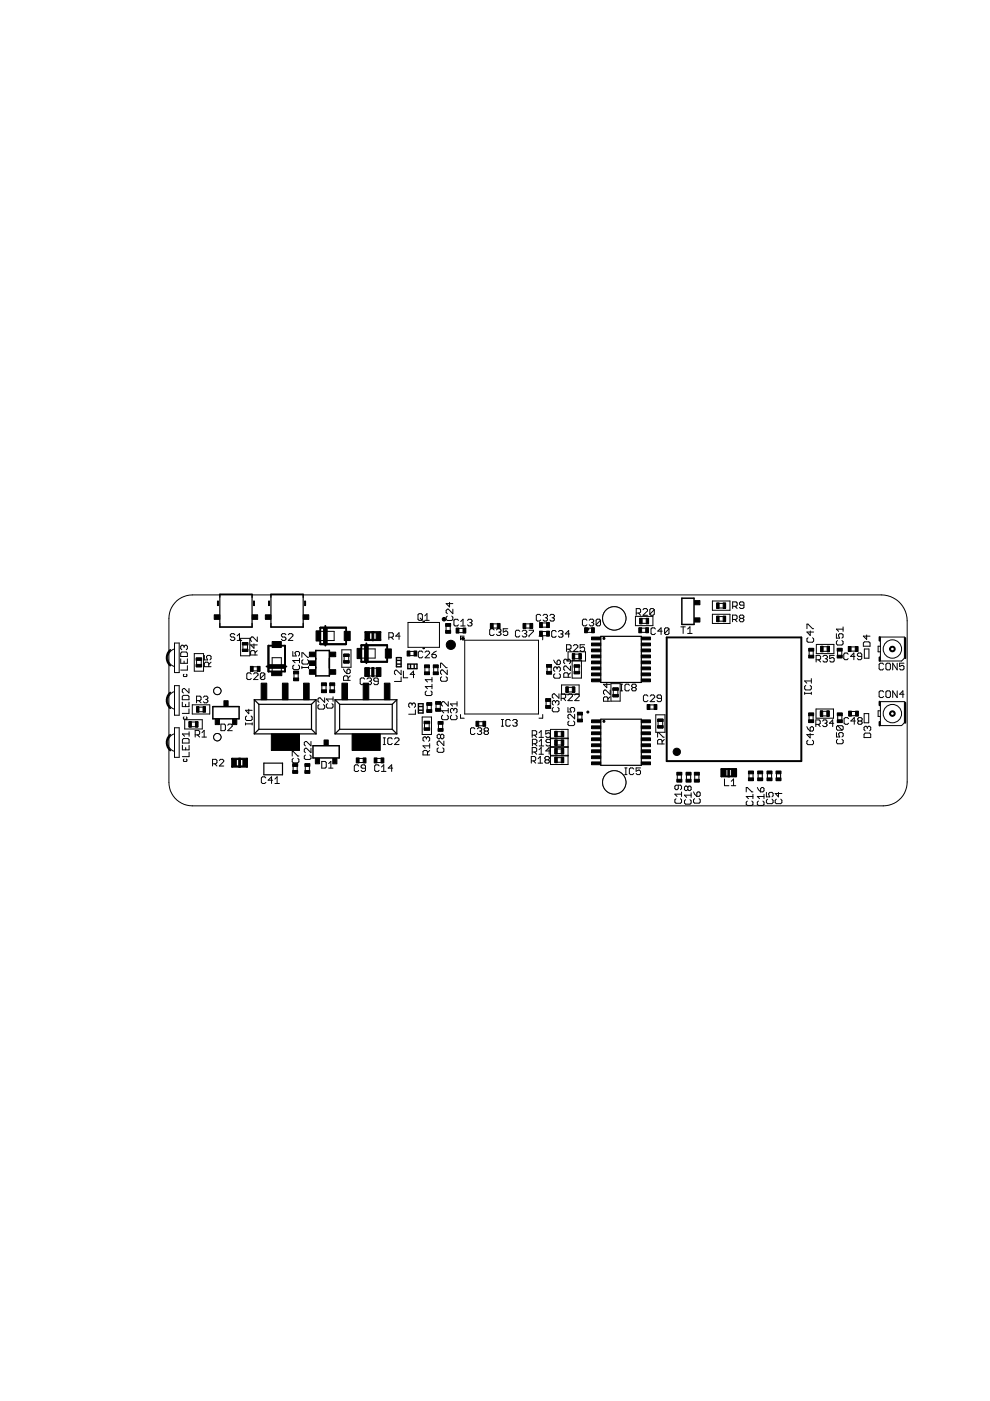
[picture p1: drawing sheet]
<svg xmlns="http://www.w3.org/2000/svg" width="210mm" height="297mm" viewBox="0 0 210 297" stroke-linecap="round" stroke-linejoin="round" font-family="sans-serif">
<path d="M67 137.9h2.8v5.4h-2.8zM144.6 126.8h2.6v5.6h-2.6zM45.1 149.8h5.6v2.6h-5.6zM66.4 158.1h5.5v2.6h-5.5z" fill="none" stroke="#000" stroke-width=".32"/>
<g fill="none" stroke="#000" stroke-width=".4">
<path d="M36.1 137.8a2.22 2.22 0 0 0 0 3.3M56.9 136.9h3.5v5.5h-3.5zM67.9 133.1h5.5v3.5h-5.5zM69 132.7v.4M69 136.6v.3M76.6 136.8h5.5v3.5h-5.5zM77.7 136.4v.4M89.7 137.5h.2M89.7 131.8h.2M141.4 135.1h28.5v26.3h-28.5zM186.5 135.1v.7M186.5 139.4v.7"/>
<path d="M191.9 135.3v4.3M36.1 155.8a2.21 2.21 0 0 0 0 3.3M36.1 146.8a2.22 2.22 0 0 0 0 3.4M56.5 141.3h.4M60.4 141.3h.3M77.7 140.3v.3M186.5 148.8v.7M186.5 153.1v.7M191.9 148.9v4.3M153 163h3.1v1.6h-3.1z"/>
</g>
<g fill="#000" stroke="#000" stroke-width=".21">
<path d="M124.5 133.2h.3v.4h-.3z" fill-rule="evenodd"/>
<path d="M127.9 135.2h.3v.3h-.3z" fill-rule="evenodd"/>
<path d="M188.8 137.2a.6 .6 0 0 1 .9 .1 .6 .6 0 0 1-.3 .9 .6 .6 0 0 1-.8-.6h.2a.39 .39 0 0 1 .5-.4 .39 .39 0 0 1 .2 .6 .39 .39 0 0 1-.7 0l-.2-.2z" fill-rule="evenodd"/>
<path d="M124.5 150.8h.3v.3h-.3z" fill-rule="evenodd"/>
<path d="M127.9 152.8h.3v.3h-.3z" fill-rule="evenodd"/>
<path d="M188.8 150.9a.59 .59 0 0 1 .9 .1 .59 .59 0 0 1-.3 .9 .59 .59 0 0 1-.8-.6h.2a.39 .39 0 0 1 .5-.4 .39 .39 0 0 1 .2 .6 .39 .39 0 0 1-.7-.1l-.2-.1z" fill-rule="evenodd"/>
<circle cx="94.1" cy="131.3" r=".39"/>
<circle cx="95.6" cy="136.7" r=".98"/>
<circle cx="98.2" cy="135.4" r=".3"/>
<circle cx="143.5" cy="159.4" r=".78"/>
</g>
<g fill="none" stroke="#000" stroke-width=".25">
<path d="M46.6 126h6.8v6.9h-6.8zM57.4 126h6.9v6.9h-6.9zM127.4 134.9h8.6v9.8h-8.6zM53.9 155.6h13.1M53.9 148.4h13.1M53.9 148.4v7.2M53.9 148.4l1 .9M54.9 149.3h11.1M54.9 154.6h11.1M54.9 149.3v5.3M54.9 154.6l-1 1M66 149.3v5.3"/>
<path d="M66 154.6l1 1M67 148.4v4.1M67 152.6v3M67 148.4l-1 .9M71 155.6h13.1M71 148.4v7.2M71 148.4h13.1M71 148.4l1 .9M72 149.3v5.3M72 149.3h11.2M72 154.6h11.2M72 154.6l-1 1"/>
<path d="M83.2 149.3v5.3M83.2 154.6l.9 1M84.1 148.4v4.1M84.1 152.6v3M84.1 148.4l-.9 .9M127.4 152.5h8.6v9.8h-8.6zM55.9 161.8h4v2.5h-4z"/>
</g>
<g fill="none" stroke="#000" stroke-width=".21">
<path d="M37 136.3h1v6.3h-1zM37 137.6a1.94 1.94 0 0 0-1.4 1.8 1.94 1.94 0 0 0 1.3 1.9M37.5 127.4l1.5-.9 1.8-.4h146.1a5.5 5.5 0 0 1 5.4 5.5v34.2a5 5 0 0 1-5 5.1h-146.5a5 5 0 0 1-5-5v-34.8l.3-1.8 .6-1zM38.3 139.7v.9h1.4v-.9M38.5 138.2h1l.2 .3v.7h-1.4v-.7zM39 137l.3-.2 .4 .2v.5l-.2 .3M39 137l-.2-.2-.5 .2v.5l.2 .3M39 137v.3M41.2 138.6h2v3.7h-2zM41.7 139.5h1v1.9h-1zM43.3 139v.9h.7l-.2-.5 .2-.4h.5l.2 .2v.5l-.2 .2M49.8 134.6l-.2-.3h-.5l-.3 .3 .3 .5h.5l.2 .2-.2 .5h-.5l-.3-.3"/>
<path d="M50.3 135.8h1M50.3 134.8l.5-.5v1.5M51 135.3h2v3.7h-2zM51.5 136.3h1v1.8h-1zM53.8 136.5v.9l-.7-.7h1.4M54.1 138.9v-.7l-.3-.3h-.4l-.3 .3v.7h1.4M54.5 135v1l-.9-1h-.2l-.3 .3v.5l.3 .2M54.5 137.9l-.4 .5M60.6 134.6l-.2-.3h-.5l-.2 .3 .2 .5h.5l.2 .2-.2 .5h-.5l-.2-.3M61.1 134.6l.3-.3h.4l.3 .3v.2l-1 1h1M62.1 138.1v1h.7l-.2-.5 .2-.5h.5l.2 .3v.4l-.2 .3M63.5 139.6v.9"/>
<path d="M64 139.4v-1h.2l1 1h.2M64.2 139.9l-.2 .2v.5l.2 .2h1l.2-.2v-.5l-.2-.2M68 133.9h2.8v1.9h-2.9M72.5 137.8h1.9v3.7h-1.9zM73 138.7h.9v1.9h-.9zM76.7 137.6h2.8v1.9h-2.9M82.4 135.1h.8l.2-.2v-.5l-.2-.2h-.8v1.4M82.9 135.1l.5 .5M84.8 134.9h-.9l.7-.7v1.4M86.4 138.1h1.9v.9h-1.9zM86.5 132h6.7v5.2h-6.7zM88.9 130.1h.4l.3 .2v1l-.3 .2h-.4l-.3-.2v-1z"/>
<path d="M89.1 131l.5 .5M89.6 138.3l-.2-.3h-.5l-.2 .3v.9l.2 .3h.5l.2-.3M90.1 131.5h.9M90.1 130.6l.4-.5v1.4M90.1 138.3l.3-.3h.4l.3 .3v.2l-1 1h1M91.6 138.7h.7l.2 .5-.2 .3h-.5l-.2-.3zM92.5 138l-.9 .7M94.6 132.3h.9v1.9h-.9zM94.8 130.6l-.2 .3v.4l.2 .3h1l.2-.3v-.4l-.2-.3M95.3 127.7v1l-.7-.7h1.4M96 129.2v.9l-.9-.9h-.3l-.2 .2v.5l.2 .2M96.8 133.2h1.9v.9h-1.9z"/>
<path d="M97.2 131.5l-.2-.2h-.5l-.3 .2v1l.3 .2h.5l.2-.2M97.7 132.7h.9M97.7 131.8l.5-.5v1.4M98.4 134.9h-.8v.8M98.5 135.7h15.7v15.7h-15.7zM99.1 131.5l.3-.2h.4l.3 .2v.3l-.3 .2M99.6 132h.2M99.8 132l.3 .2-.3 .5h-.4l-.3-.2M104.1 132.3h1.8v.9h-1.8zM104.8 133.6l-.3-.3h-.4l-.3 .3v.9l.3 .2h.4l.3-.2M105.3 133.6l.2-.3h.5l.2 .3v.2l-.2 .2M105.7 134h.3"/>
<path d="M106 134l.2 .3v.2l-.2 .2h-.5l-.2-.2M107.7 133.3h-1v.7l.5-.2h.2l.3 .2v.5l-.3 .2h-.5l-.2-.2M110.2 133.9l-.2-.3h-.5l-.2 .3v.9l.2 .2h.5l.2-.2M110.7 133.9l.3-.3h.4l.3 .3v.2l-.3 .2M111 132.3h1.9v.9h-1.9zM111.2 134.3h.2M111.4 134.3l.3 .3v.2l-.3 .2h-.4l-.3-.2M112.2 133.6h.9v.3l-.9 .9v.2M114.3 134.9h.8v.8M114.5 132.1h1.9v.9h-1.9zM114.5 133.9h1.9v.9h-1.9zM114.6 130.5l-.2-.2h-.5l-.2 .2v.9l.2 .3h.5l.2-.3"/>
<path d="M115.1 130.5l.3-.2h.4l.3 .2v.2l-.3 .3M115.6 131h.2M115.8 131l.3 .2-.3 .5h-.4l-.3-.3M116.6 130.5l.2-.2h.5l.2 .2v.2l-.2 .3M117.1 131h.2M117.3 131l.2 .2v.2l-.2 .3h-.5l-.2-.3M117.4 140l.7 .9M117.9 133.9l-.2-.2h-.5l-.2 .2v1l.2 .2h.5l.2-.2M118.3 140h.3l.2 .2v.5l-.2 .2h-.5v-.7zM118.4 133.9l.2-.2h.5l.3 .2-.3 .5M118.9 134.4h.2M119.1 134.4l.3 .2-.3 .5h-.5l-.2-.2"/>
<path d="M120.1 137.6h.7l.3-.2v-.5l-.3-.2h-.7v1.4M120.2 140l-.2-.2-.5 .2v.5l.3 .2M120.2 140l.3-.2 .4 .2v.5l-.2 .2M120.2 140v.2M120.4 138.2h3.7v1.9h-3.7zM120.6 137.6l.5 .5M120.8 134.4h-1l.8-.7v1.4M121.4 138.7h1.8v1h-1.8zM121.6 136.9l.2-.2h.5l.2 .2v.3l-.9 .9h.9M124 136.7h-1v.7l.5-.2h.2l.3 .2v.5l-.3 .2h-.5l-.2-.2M124.1 133.2h1.8v.9h-1.8zM124.4 131.5l-.2-.2h-.5l-.2 .2v1l.2 .2h.5l.2-.2"/>
<path d="M124.9 131.5l.3-.2h.4l.3 .2-.3 .5M125.4 132h.2M125.6 132l.3 .2v.3l-.3 .2h-.4l-.3-.2M127.3 131.5v1l-.2 .2h-.5l-.2-.2M127.3 131.5l-.2-.2h-.5l-.2 .2v1M127.3 131.5l-.9 1M134.7 130.7h3.7v2h-3.7zM134.9 130h.7l.2-.2v-.5l-.2-.3h-.7v1.5M135.4 130l.4 .5M135.6 133.2h1.8v.9h-1.8zM135.7 131.2h1.8v1h-1.8zM136.3 129.3l.3-.3h.4l.3 .3v.2l-1 1h1"/>
<path d="M138.7 129.3l-.2-.3h-.5l-.2 .3v.9M138.7 129.3v.9l-.2 .3h-.5l-.2-.3M138.7 129.3l-.9 .9M139 133.3l-.3-.2h-.4l-.3 .2v1l.3 .2h.4l.3-.2M140.4 133.8h-.9l.7-.7v1.4M141.4 135.1h28.5v26.3h-28.5zM141.8 133.3l-.2-.2h-.5l-.2 .2v1M141.8 133.3v1l-.2 .2h-.5l-.2-.2M141.8 133.3l-.9 1M144.4 132.9h.9M144.8 132.9v1.4M145.8 133.4l.5-.5v1.4"/>
<path d="M145.8 134.3h.9M151 130.2h3.8v2h-3.8zM151 127.4h3.8v2h-3.8zM152 130.7h1.8v1h-1.8zM152 127.9h1.8v1h-1.8zM155.3 131.3h.7l.3-.2v-.5l-.3-.2h-.7v1.4M155.3 128.5h.8l.2-.2v-.5l-.2-.2h-.8v1.4M155.8 131.3l.5 .5M155.8 128.5l.5 .5M157 131.1l-.2-.2v-.3l.2-.2h.5l.2 .2-.2 .5M157 131.1l-.2 .2v.3l.2 .2h.5l.2-.2-.2-.5M157 131.1h.5"/>
<path d="M157.7 128.3h-.7l-.2-.2 .2-.5h.5l.2 .2v1l-.2 .2h-.5l-.2-.2M171.1 133.3v-1h.2l1 1h.2M171.3 135.2l-.2 .2v.5l.2 .3h1l.2-.3v-.5l-.2-.2M171.6 137.6h.8v1.8h-.8zM171.8 133.8v.9l-.7-.7h1.4M173 139.9h.8l.2-.2v-.5l-.2-.2h-.8v1.4M173.1 136.6h3.7v2h-3.7zM173.5 139.9l.5 .5M174 137.1h1.9v1h-1.9zM174.5 139.2l.2-.2h.5l.2 .2-.2 .5M175 139.7h.2M175.2 139.7l.2 .2-.2 .5h-.5l-.2-.3"/>
<path d="M176.9 139h-1v.7l.5-.3 .5 .3v.4l-.3 .3h-.4l-.3-.3M177.3 134.4v.9h.7l-.2-.5 .2-.4h.5l.3 .2v.5l-.3 .2M177.6 135.8l-.3 .2v.5l.3 .3h.9l.3-.3v-.5l-.3-.2M177.6 137.6h.9v1.8h-.9zM178.8 132.9v1M178.8 133.4h-1.5l.5 .5M179.8 138.7l-.2-.2h-.5l-.2 .2v.9l.2 .3h.5l.2-.3M180 137.2h1.8v.8h-1.8zM181.3 139.2h-1l.7-.7v1.4M182.7 139.2h-.7l-.2-.3 .2-.4h.5l.2 .2v.9l-.2 .3h-.5l-.2-.3M183 136.3l.3-.2h.9l.3 .2v.7h-1.5zM183.3 137.6h.9v2h-.9z"/>
<path d="M183.7 134.6v1l-.7-.7h1.5M186.7 137h-.5v1.2h.5M186.7 135.1h5v4.5l-.5 .5h-4.5zM37 145.4h1v6.2h-1zM37 154.3h1v6.3h-1zM37 155.6a1.92 1.92 0 0 0-1.4 1.8 1.92 1.92 0 0 0 1.3 1.9M37 146.6a1.94 1.94 0 0 0-1.4 1.8 1.94 1.94 0 0 0 1.3 1.9M38.7 148.9v.9h1.4v-.9M38.7 158v1h1.4v-1M38.9 147.4h.9l.3 .3v.7h-1.4v-.7zM38.9 156.6h1l.2 .2v.7h-1.4v-.7zM39 143l-.1 .1 .1 .3 .6-.1-.1-.3"/>
<path d="M39 152l-.1 .1 .1 .4h.5l.1-.1-.1-.4M39 140.2v.4M39.2 152.6h3.7v2h-3.7zM39.3 149.3v.5M39.4 158.5v.5M39.7 141.1v1h-1.4M40.1 150.3v1h-1.4M40.1 146v.9l-1-.9-.4 .2v.5l.2 .2M40.1 153.1h1.9v1h-1.9zM40.1 155.2v.9M40.1 159.5v.9h-1.4M40.1 155.6h-1.4l.4 .5"/>
<path d="M40.8 149.4h3.7v2h-3.7zM41.4 155.8h.7l.2-.2v-.5l-.2-.2h-.7v1.4M41.7 148.5h.7l.2-.2v-.5l-.2-.2h-.7v1.4M41.7 149.9h1.9v1h-1.9zM41.8 155.8l.5 .5M42.1 148.5l.5 .5M42.8 156.3h1M42.8 155.3l.5-.4v1.4M43.1 147.8l.2-.2h.5l.3 .2-.3 .5M43.6 148.3h.2M43.8 148.3l.3 .2-.3 .5h-.5l-.2-.2M44.3 141.4v-.8l-.3-.2h-.4l-.3 .2v.8h1.4"/>
<path d="M44.7 140.4l-.4 .5M46.8 153.5h.8l.2 .3v.9l-.2 .2h-.8zM48.3 153.8l.2-.3h.5l.2 .3v.2l-.9 .9h.9M52 153.5h1.5M52 153.2v.5M52.3 151.8l-.3 .2v.5l.3 .3h.9l.3-.3v-.5l-.3-.2M52.7 150.4v.9l-.7-.7h1.5M53.2 141.4h1.8v.8h-1.8zM53.3 142.9l-.3-.2h-.4l-.3 .2v.9l.3 .3h.4l.3-.3M53.5 153.2v.5M53.8 142.9l.2-.2h.5l.2 .2v.2l-.9 1h.9M56.2 142.9l-.3-.2h-.5l-.2 .2v.9"/>
<path d="M56.2 142.9v.9l-.3 .3h-.5l-.2-.3M56.2 142.9l-1 .9M57.7 142.3v-2.9h1.9v3M62.3 141l-.2 .2v.5l.2 .3h1l.2-.3v-.5l-.2-.2M62.3 142.4h.9v1.8h-.9zM63.5 140h-1.4l.5 .5M64 141.5h1.4M64 141.3v.5M65.4 141.3v.5M65.9 157.2v.9l-.9-.9-.5 .2v.5l.2 .2M65.9 158.6v1l-.9-1-.5 .3v.4l.2 .3M67.6 149.4l-.2 .2v.5l.2 .2h1l.2-.2v-.5l-.2-.2"/>
<path d="M68.2 144.9h.9v1.8h-.9zM68.8 148v.9l-.9-.9-.5 .2v.5l.2 .2M69.4 149.2l-.2 .2v.5l.2 .2h1l.2-.2v-.5l-.2-.2M70 144.9h.9v1.8h-.9zM70.6 148.2h-1.4l.5 .5M70.6 147.7v1M72.8 141.9l.3 .4 .5 .5M73.6 142.1l.2-.2 .5 .2v.5l-.3 .2h-.4zM73.8 144.3v-.8l-.2-.2h-.5l-.3 .2v.8h1.5M74.3 143.3l-.5 .5M77.3 144l-.2-.3h-.5l-.2 .3v.9l.2 .3h.5l.2-.3M77.4 141.7h3.3v1.6h-3.3z"/>
<path d="M77.8 144l.2-.3h.5l.3 .3-.3 .4M78.3 144.4h.2M78.5 144.4l.3 .3-.3 .5h-.5l-.2-.3M80.2 144.4h-.7l-.3-.2 .3-.5h.5l.2 .3v.9l-.2 .3h-.5l-.3-.3M81.3 157.9h.4M81.3 156.4h.4M81.5 156.4v1.5M83.2 156.7l-.3-.3h-.5l-.2 .3v.9l.2 .3h.5l.3-.3M83.7 156.7l.2-.3h.5l.2 .3v.2l-.9 1h.9M85 143.5v1h-1.4M85 142.1v.9l-.9-.9-.5 .2v.5l.3 .2M85.5 142.3v1.4h1"/>
<path d="M87.4 149.3l-.3-.2-.4 .2v.5l.2 .2M87.4 149.3l.2-.2 .5 .2v.5l-.3 .2M87.4 149.3v.2M87.9 143h-.9l.7-.7v1.4M88.1 150.5v.9h-1.4M89.5 152h2v3.7h-2zM90 153h1v1.8h-1zM90.1 141.1h.9v1.8h-.9zM90.4 156.5l-.2-.3-.5 .3v.4l.2 .3M90.4 156.5l.2-.3 .5 .3v.4l-.2 .3M90.4 156.5v.2M90.4 146.5l-.2 .2v.5l.2 .3h1l.2-.3v-.5l-.2-.2"/>
<path d="M90.6 149.1h.8v1.8h-.8zM91.1 159.1l-.5 .5M91.1 158.1h-1.4l.5 .5M91.1 157.7v.9M91.6 143.6v1M91.6 145.1v.9M91.6 145.6h-1.4l.4 .4M91.6 144.1h-1.4l.4 .5M91.9 141.1h.9v1.8h-.9zM92.5 148.8h.8v1.9h-.8zM92.9 158.6l-.2 .2v.5l.2 .2h1l.2-.2v-.5l-.2-.2M93 153.1h.9v1.8h-.9z"/>
<path d="M93.4 155.9l-.2-.2-.5 .2v.5l.2 .2h.3l.2-.2M93.4 155.9l.2-.2 .5 .2v.5l-.2 .2h-.3l-.2-.2M93.4 141.6v-1h.2l1 1h.2M93.4 155.9v.5M93.6 143.5l-.2 .2v.5l.2 .2h1l.2-.2v-.5l-.2-.2M93.9 151.6l-.3 .3v.5l.3 .2h.9l.2-.2v-.5l-.2-.3M94.1 157.1v1l-.9-1-.5 .3v.4l.2 .3M94.8 142v1l-.9-1-.5 .3v.4l.2 .3M95 148.8v.9l-.9-.9h-.2l-.3 .2v.5l.3 .2M95 150.7h-1.4l.5 .5M95 150.2v1M95.7 151.6l-.2 .3v.5l.2 .2h1l.2-.2v-.5l-.2-.3"/>
<path d="M96.2 150.4l-.2-.2-.5 .2v.5l.2 .3M96.2 150.4l.2-.2 .5 .2v.5l-.2 .3M96.2 150.4v.3M96.9 148.8v.9M96.9 149.2h-1.4l.5 .5M97.6 151.5v.8h.8M100.7 154.5l-.2-.2h-.5l-.2 .2v1l.2 .2h.5l.2-.2M101 153h1.9v.9h-1.9zM101.2 154.5l.2-.2h.5l.2 .2-.2 .5M101.7 155h.2M101.9 155l.2 .3-.2 .4h-.5l-.2-.2M102.9 155l-.3 .3 .3 .4h.4l.3-.2-.3-.5"/>
<path d="M102.9 155l-.3-.2 .3-.5h.4l.3 .2-.3 .5M102.9 155h.4M106.3 154h.5M106.3 152.5h.5M106.5 152.5v1.5M108.2 152.8l-.2-.3h-.5l-.2 .3v.9l.2 .3h.5l.2-.3M108.7 152.8l.2-.3h.5l.2 .3-.2 .4M109.2 153.2h.2M109.4 153.2l.2 .3v.2l-.2 .3h-.5l-.2-.3M112.8 155.9h.8l.2-.3v-.4l-.2-.3h-.8v1.4M112.8 159.4h.8l.2-.2v-.5l-.2-.2h-.8v1.4M112.9 157.7h.7l.2-.3v-.4l-.2-.3h-.7v1.5"/>
<path d="M113.3 159.4l.5 .5M113.3 155.9l.5 .4M113.3 157.7l.5 .5M114.3 159l.4-.5v1.4M114.3 155.4l.4-.5v1.4M114.3 159.9h.9M114.3 156.3h.9M114.3 157.2l.5-.5v1.5M114.3 158.2h1M115.1 151.5v.8h-.8M115.8 157.9l.2 .3h.5l.2-.3M115.8 148.2h.9v1.9h-.9z"/>
<path d="M116 141h.9v1.8h-.9zM116.7 154.9h-1v.7l.5-.2h.2l.3 .2v.5l-.3 .2h-.4l-.3-.2M116.7 159.2h-1l.7-.7v1.4M116.7 158.3h3.7M116.7 154.6h3.7v7.5h-3.7zM116.7 156.6h3.7M116.7 156.5h3.7M116.7 158.5h3.7M116.7 157l-.2-.3h-.5l-.2 .3 .2 .4h.7M117.3 150l-.2 .2v.5l.2 .2h1l.2-.2v-.5l-.2-.2M117.6 158.8h1.9v1h-1.9zM117.6 155.1h1.9v1h-1.9z"/>
<path d="M117.6 157h1.9v1h-1.9zM117.6 142.9l-.2 .2v.5l.2 .2h1l.2-.2v-.5l-.2-.2M117.8 148.8l-.2-.3-.5 .3v.4l.2 .3M117.8 148.8l.2-.3 .5 .3v.4l-.2 .3M117.8 148.8v.2M118.1 141.6l.2-.2h.3l.2 .2v.5l-.2 .2M118.1 141.6l-.2-.2h-.3l-.2 .2v.5l.2 .2M118.1 141.6v.3M118.5 147.1v.9l-.9-.9-.5 .2v.5l.2 .2M119 148.1h.7l.2-.3v-.4l-.2-.3h-.7v1.4M119.1 145.2h3.7v2h-3.7zM119.5 148.1l.4 .4"/>
<path d="M120 145.7h1.9v1h-1.9zM120.4 150v1h.7l-.2-.5v-.3l.2-.2h.5l.2 .2v.5l-.2 .3M120.4 147.4l.3-.3h.4l.3 .3v.2l-1 .9h1M120.5 143.6v-.7l-.3-.3h-.4l-.3 .3v.7h1.4M120.6 152.9l-.2 .2v.5l.2 .2h1l.2-.2v-.5l-.2-.2M120.9 141.2v1l-.9-1-.5 .2v.5l.3 .3M120.9 142.6l-.4 .5M121.3 140.1h2v3.7h-2zM121.8 141h1v1.8h-1zM121.8 151.4v1l-.9-1-.5 .3v.4l.2 .3M121.9 147.4l.2-.3h.5l.2 .3v.2l-.9 .9h.9M122.5 151.1h.9v1.9h-.9z"/>
<path d="M128.7 144.8v1l-.7-.7h1.4M128.9 148.7v-.7l-.2-.3h-.5l-.2 .3v.7h1.4M129.4 146.3v.9l-1-.9-.4 .2v.5l.2 .2M129.4 147.7l-.5 .5M129.5 144.9h2v3.8h-2zM130 145.9h1v1.8h-1zM131.6 146.5h.4M131.6 145.1h.4M131.8 145.1v1.4M133.5 145.3l-.3-.2h-.5l-.2 .2v.9l.2 .3h.5l.3-.3M134.2 145.8l-.3 .2 .3 .5h.5l.2-.3-.2-.4M134.2 145.8l-.3-.3v-.2l.3-.2h.5l.2 .2v.2l-.2 .3"/>
<path d="M134.2 145.8h.5M137.3 149.5h1.9v.8h-1.9zM137.4 147.6l-.3-.3h-.4l-.3 .3v.9l.3 .3h.4l.3-.3M137.9 147.6l.2-.3h.5l.2 .3v.2l-.9 1h.9M139 151.6h2v3.7h-2zM139.4 156.3v-1h.3l.9 1h.2M139.5 152.5h1v1.8h-1zM140.3 148.1h-.8l-.2-.3 .2-.5h.5l.3 .3v.9l-.3 .3h-.5l-.2-.3M140.4 157.7v-.7l-.3-.2h-.4l-.3 .2v.7h1.4M140.8 156.8l-.4 .5M170.6 147h1.4M170.6 146.8v.4"/>
<path d="M170.8 145.3l-.2 .3v.4l.2 .3h1l.2-.3v-.4l-.2-.3M171.1 154.1l.7 .9M171.3 157l-.2 .2v.4l.2 .3h1l.2-.3v-.4l-.2-.2M171.5 151.3h.9v1.8h-.9zM171.8 155.5v.9l-.7-.7h1.4M171.8 154.3l.5-.2 .2 .2v.5l-.2 .2h-.5zM172 143.9v.9M172 146.8v.4M172 144.4h-1.4l.5 .4M173 153.6h.7l.2-.2v-.5l-.2-.3h-.7v1.5M173 150.3h3.7v2h-3.7zM173.4 153.6l.5 .5"/>
<path d="M173.9 150.8h1.9v1h-1.9zM174.4 152.9l.2-.3h.5l.2 .3-.2 .5M174.9 153.4h.2M175.1 153.4l.2 .2-.2 .5h-.5l-.2-.3M176.8 153.4h-.9l.7-.8v1.5M177.4 155.3v1h.7l-.3-.5 .3-.5h.4l.3 .3v.4l-.3 .3M177.6 153.9h.9l.3 .2v.5l-.3 .2M177.6 156.8l-.2 .2v.5l.2 .2h.9l.3-.2v-.5l-.3-.2M177.6 153.9l-.2 .2v.5l.2 .2h.9M177.6 153.9l.9 .9M177.6 151.3h.9v1.8h-.9zM179.9 152.4l-.2-.3h-.5l-.2 .3v.9l.2 .3h.5l.2-.3"/>
<path d="M180 150.9h1.9v.8h-1.9zM181.4 152.9h-1l.7-.8v1.5M182.1 152.9l-.2-.3v-.2l.2-.3h.5l.2 .3v.2l-.2 .3M182.1 152.9l-.2 .2 .2 .5h.5l.2-.3-.2-.4M182.1 152.9h.5M183.2 151.3h1v1.9h-1zM183.4 155.4h1l.2 .3v.7h-1.4v-.7zM183.9 154.2l-.2-.2-.5 .2v.5l.2 .2M183.9 154.2l.2-.2 .5 .2v.5l-.2 .2M183.9 154.2v.3M186.7 148.8h5v4.4l-.5 .6h-4.5zM186.7 150.7h-.5v1.2h.5"/>
<path d="M187.3 140.8l-.2-.2h-.5l-.2 .2v1l.2 .2h.5l.2-.2M187.3 146.7l-.2-.2h-.5l-.2 .2v1l.2 .2h.5l.2-.2M187.8 146.7l.3-.2h.5l.2 .2v1l-.2 .2h-.5l-.3-.2zM187.8 140.8l.3-.2h.5l.2 .2v1l-.2 .2h-.5l-.3-.2zM190.2 140.6v1.4l-.9-1.4v1.4M190.2 146.5v1.4l-.9-1.4v1.4M191.7 147.2h-1l.7-.7v1.4M191.7 140.6h-1v.7l.5-.2h.2l.3 .2v.5l-.3 .2h-.4l-.3-.2M39 160.9l-.1 .2 .1 .3 .6-.1-.1-.4M45.1 161.9h.7l.2-.2v-.5l-.2-.2h-.7v1.4M45.5 161.9l.5 .5M46.5 161.2l.2-.2h.5l.2 .2v.3l-.9 .9h.9"/>
<path d="M56.4 164.9l-.3-.2h-.5l-.2 .2v1l.2 .2h.5l.3-.2M57.8 165.4h-.9l.7-.7v1.4M58.3 166.1h.9M58.3 165.2l.5-.5v1.4M62 160.3v-1h.2l.9 1h.3M62.1 162h.9v1.9h-.9zM62.2 160.8l-.2 .2v.5l.2 .2h.9l.3-.2v-.5l-.3-.2M64.7 162h.9v1.9h-.9zM64.7 160.1l-.2 .2v.5l.2 .2h1l.2-.2v-.5l-.2-.2M68.2 161.4h.7l.3 .3v.9l-.3 .3h-.7zM69.7 162.9h.9M69.7 161.9l.4-.5v1.5"/>
<path d="M75.6 160.8h1.9v.9h-1.9zM76.1 162.4l-.3-.2h-.4l-.3 .2v.9l.3 .3h.4l.3-.3M77.5 162.9h-.7l-.2-.3 .2-.4h.5l.2 .2v.9l-.2 .3h-.5l-.2-.3M79.4 160.8h1.9v.9h-1.9zM80.4 162.4l-.2-.2h-.5l-.3 .2v.9l.3 .3h.5l.2-.3M80.9 163.6h.9M80.9 162.6l.5-.4v1.4M83.3 162.9h-1l.7-.7v1.4M90.6 160.1v-.8l-.2-.2h-.5l-.2 .2v.8h1.4M112.6 161.3h.7l.3-.2v-.5l-.3-.2h-.7v1.4M113.1 161.3l.5 .5M114.1 160.9l.5-.5v1.4"/>
<path d="M114.1 161.8h.9M115.8 161.1l-.3-.2 .3-.5h.4l.3 .2v.3l-.3 .2M115.8 161.1l-.3 .2 .3 .5h.4l.3-.2v-.3l-.3-.2M115.8 161.1h.4M116.7 160.3h3.7M116.7 160.1h3.7M117.6 160.6h1.9v1h-1.9zM132.5 162.8h.4M132.5 164.2h.4M132.7 162.8v1.4M134.4 163l-.3-.2h-.4l-.3 .2v1l.3 .2h.4l.3-.2M135.8 162.8h-.9v.7l.4-.2 .5 .2v.5l-.2 .2h-.5l-.2-.2"/>
<path d="M143.3 169.4l-.2 .2v.5l.2 .2h1l.2-.2v-.5l-.2-.2M143.6 163.9h.9v1.8h-.9zM143.8 166.5v.7l-.2 .2-.5-.2v-.5l.2-.2h1l.2 .2v.5l-.2 .2M144.5 167.9v1M144.5 168.4h-1.4l.5 .5M145.4 169.5l-.3 .3v.5l.3 .2h.9l.2-.2v-.5l-.2-.3M145.5 163.9h.9v1.8h-.9zM145.8 166.9l-.2-.2-.5 .2v.5l.3 .2 .4-.2M145.8 166.9l.3-.2 .4 .2v.5l-.2 .2-.5-.2M145.8 166.9v.5M146.5 168.1v1M146.5 168.6h-1.4l.5 .5"/>
<path d="M147 167.9l.7 .9M147.3 169.3l-.3 .3v.5l.3 .2h.9l.3-.2v-.5l-.3-.3M147.3 163.9h.9v1.8h-.9zM147.7 168.1l.3-.2h.2l.3 .2v.5l-.3 .2h-.5zM153.6 165.2v1.4h1M155 166.6h1M155 165.7l.5-.5v1.4M158.2 167.9v-.9h.3l.9 .9h.2M158.5 169.8l-.3 .3v.4l.3 .3h.9l.2-.3v-.4l-.2-.3M158.8 163.6h.9v1.8h-.9zM159.6 168.4v.9M159.6 168.9h-1.4l.5 .4"/>
<path d="M160.6 167l.7 .9M160.7 163.6h.9v1.8h-.9zM160.8 169.8l-.2 .3v.4l.2 .3h1l.2-.3v-.4l-.2-.3M161.3 167.2l.5-.2 .2 .2v.5l-.2 .2h-.5zM162 168.4v.9M162 168.9h-1.4l.4 .4M162.5 168v1h.7l-.2-.5v-.3l.2-.2h.5l.2 .2v.5l-.2 .3M162.7 163.6h.9v1.8h-.9zM162.8 169.4l-.3 .3v.5l.3 .2h.9l.2-.2v-.5l-.2-.3M164.6 169.4l-.2 .3v.5l.2 .2h.9l.3-.2v-.5l-.3-.3M164.6 163.6h.9v1.8h-.9zM165.1 168v1l-.7-.8h1.4"/>
<circle cx="130.2" cy="131.1" r="2.48"/>
<circle cx="189.2" cy="137.6" r="1.95"/>
<circle cx="189.2" cy="151.3" r="1.95"/>
</g>
<g fill="#000" stroke="#000" stroke-width=".21">
<path d="M41.6 139.5h1.2v.5h-1.2zM45.4 130.3h1.2v1h-1.2zM46.1 127.4h.2v1h-.2zM51.4 137.6h1.2v.5h-1.2zM51.4 136.2h1.2v.6h-1.2zM53.4 130.3h1.2v1h-1.2zM53.7 127.4h.3v1h-.3zM56.3 130.3h1.1v1h-1.1zM56.9 127.4h.2v1h-.2zM57.7 136h1.9v1.3h-1.9zM64.3 130.3h1.2v1h-1.2zM64.6 127.4h.2v1h-.2z"/>
<path d="M65.6 138.3h1.3v.9h-1.3zM67 133.8h.9v2.1h-.9zM68.6 133.1h.8v3.6h-.8zM69.9 138.3h1.3v.9h-1.3zM72.9 138.7h1.1v.5h-1.1zM73 133.9h1.3v1.9h-1.3zM75.7 137.5h.9v2.1h-.9zM77.3 136.8h.8v3.6h-.8zM77.4 135.6h3.3v.2h-3.3zM77.4 133.9h.2v1.9h-.2zM77.4 133.9h3.3v.3h-3.3zM77.6 134.2h.8v1.4h-.8z"/>
<path d="M78.9 133.9h.3v1.9h-.3zM79.8 134.2h.7v1.4h-.7zM80.5 133.9h.2v1.9h-.2zM81.7 137.6h1.3v1.9h-1.3zM86.3 138h.6v1.1h-.6zM87.8 138h.6v1.1h-.6zM94.5 132.2h1v.6h-1zM94.5 133.7h1v.6h-1zM96.7 133.2h.6v1h-.6zM98.2 133.2h.6v1h-.6zM104 132.2h.6v1h-.6zM105.4 132.2h.6v1h-.6z"/>
<path d="M110.9 132.2h.6v1h-.6zM112.4 132.2h.5v1h-.5zM114.4 132h.6v1.1h-.6zM114.4 133.8h.6v1.1h-.6zM115.9 132h.6v1.1h-.6zM115.9 133.8h.6v1.1h-.6zM121.3 138.6h.6v1.2h-.6zM122.7 138.6h.5v1.2h-.5zM124 133.1h.5v1.1h-.5zM125.4 135.1h2v.6h-2zM125.4 136.3h2v.6h-2zM125.4 137.6h2v.6h-2z"/>
<path d="M125.4 138.9h2v.6h-2zM125.4 133.1h.6v1.1h-.6zM135.4 133.1h.6v1.1h-.6zM135.6 131.1h.5v1.2h-.5zM136 135.1h1.9v.6h-1.9zM136 136.3h1.9v.6h-1.9zM136 137.6h1.9v.6h-1.9zM136 138.9h1.9v.6h-1.9zM136.9 133.1h.6v1.1h-.6zM137 131.1h.5v1.2h-.5zM147.3 127.3h1.1v.9h-1.1zM147.3 131h1.1v.9h-1.1z"/>
<path d="M152 130.6h.5v1.2h-.5zM152 127.8h.5v1.2h-.5zM153.3 130.6h.5v1.2h-.5zM153.3 127.8h.5v1.2h-.5zM171.5 138.9h1v.6h-1zM171.5 137.5h1v.5h-1zM174 137h.5v1.2h-.5zM175.4 137h.5v1.2h-.5zM177.5 138.9h1.1v.6h-1.1zM177.5 137.5h1.1v.5h-1.1zM179.9 137.1h.5v1h-.5zM181.3 137.1h.6v1h-.6z"/>
<path d="M40.1 153h.5v1.2h-.5zM41.4 153h.6v1.2h-.6zM41.6 140.9h1.2v.5h-1.2zM41.7 149.8h.5v1.2h-.5zM43.1 149.8h.5v1.2h-.5zM45.6 152.5h.9v1.1h-.9zM47.5 148.6h.9v1.1h-.9zM49.3 152.5h.9v1.1h-.9zM53.1 141.3h.6v1h-.6zM54.5 141.3h.6v1h-.6zM55.4 144.8h1.2v3.6h-1.2zM56.9 140.9h3.6v.8h-3.6z"/>
<path d="M57.5 155.6h6v3.5h-6zM57.6 142.4h2.2v.9h-2.2zM59.9 144.8h1.2v3.6h-1.2zM62.3 142.3h1v.6h-1zM62.3 143.7h1v.6h-1zM64.4 144.8h1.2v3.6h-1.2zM65.6 140.1h1.3v1h-1.3zM65.6 142h1.3v1h-1.3zM68.2 146.3h1v.6h-1zM68.2 144.8h1v.6h-1zM68.7 156.9h.9v1.1h-.9zM69.9 144.8h1.1v.6h-1.1z"/>
<path d="M69.9 146.3h1.1v.6h-1.1zM69.9 142h1.3v1h-1.3zM72.5 144.8h1.2v3.6h-1.2zM72.9 140.1h1.1v.5h-1.1zM74.7 155.6h5.9v3.5h-5.9zM77 144.8h1.2v3.6h-1.2zM77.3 141.6h1v1.8h-1zM78.9 141.5h.3v2h-.3zM79.8 141.6h1v1.8h-1zM81.5 144.8h1.2v3.6h-1.2zM89.9 154.3h1.2v.5h-1.2zM89.9 152.9h1.2v.5h-1.2z"/>
<path d="M90 141h1.1v.6h-1.1zM90 142.5h1.1v.5h-1.1zM90.5 149h1v.6h-1zM90.5 150.5h1v.5h-1zM91.9 142.5h1v.5h-1zM91.9 141h1v.6h-1zM92.4 150.2h1v.6h-1zM92.4 148.7h1v.6h-1zM92.9 154.5h1v.5h-1zM92.9 153h1v.6h-1zM100.9 152.9h.6v1.1h-.6zM102.4 152.9h.6v1.1h-.6z"/>
<path d="M115.7 149.6h1.1v.6h-1.1zM115.7 148.1h1.1v.6h-1.1zM115.9 140.9h1v.6h-1zM115.9 142.3h1v.6h-1zM117.6 158.7h.6v1.2h-.6zM117.6 155h.6v1.2h-.6zM117.6 156.9h.6v1.2h-.6zM119 158.7h.5v1.2h-.5zM119 155h.5v1.2h-.5zM119 156.9h.5v1.2h-.5zM120 145.6h.5v1.2h-.5zM121.3 145.6h.6v1.2h-.6z"/>
<path d="M121.7 142.3h1.2v.6h-1.2zM121.7 141h1.2v.5h-1.2zM122.4 151h1.1v.6h-1.1zM122.4 152.5h1.1v.6h-1.1zM125.4 152.6h2v.6h-2zM125.4 153.9h2v.6h-2zM125.4 155.2h2v.6h-2zM125.4 156.4h2v.6h-2zM125.4 157.7h2v.6h-2zM125.4 159h2v.6h-2zM125.4 140.1h2v.6h-2zM125.4 141.4h2v.6h-2z"/>
<path d="M125.4 142.7h2v.6h-2zM125.4 144h2v.5h-2zM129.9 147.2h1.2v.5h-1.2zM129.9 145.9h1.2v.5h-1.2zM136 152.6h1.9v.6h-1.9zM136 153.9h1.9v.6h-1.9zM136 155.2h1.9v.6h-1.9zM136 156.4h1.9v.6h-1.9zM136 157.7h1.9v.6h-1.9zM136 159h1.9v.6h-1.9zM136 140.1h1.9v.6h-1.9zM136 141.4h1.9v.6h-1.9z"/>
<path d="M136 142.7h1.9v.6h-1.9zM136 144h1.9v.5h-1.9zM137.2 149.4h.6v1h-.6zM138.7 149.4h.6v1h-.6zM139.4 153.8h1.2v.5h-1.2zM139.4 152.5h1.2v.5h-1.2zM171.4 152.6h1.1v.6h-1.1zM171.4 151.2h1.1v.5h-1.1zM173.9 150.7h.5v1.2h-.5zM175.3 150.7h.5v1.2h-.5zM177.5 152.6h1.1v.6h-1.1zM177.5 151.2h1.1v.5h-1.1z"/>
<path d="M179.9 150.8h.6v1h-.6zM181.4 150.8h.6v1h-.6zM49.1 162.4h3.4v.2h-3.4zM49.1 160.8h.2v1.8h-.2zM49.1 160.8h3.4v.2h-3.4zM49.3 161h.8v1.4h-.8zM50.6 160.7h.4v2h-.4zM51.5 161h.8v1.4h-.8zM52.3 160.8h.2v1.8h-.2zM62.1 163.4h1v.6h-1zM62.1 161.9h1v.6h-1zM64.6 161.9h1.1v.6h-1.1z"/>
<path d="M64.6 163.4h1.1v.6h-1.1zM66.9 160.8h.9v1.1h-.9zM70.5 160.8h.9v1.1h-.9zM75.5 160.7h.6v1.1h-.6zM77 160.7h.6v1.1h-.6zM79.3 160.7h.6v1.1h-.6zM80.8 160.7h.6v1.1h-.6zM117.6 160.5h.6v1.2h-.6zM119 160.5h.5v1.2h-.5zM125.4 160.3h2v.5h-2zM125.4 161.5h2v.6h-2zM136 160.3h1.9v.5h-1.9z"/>
<path d="M136 161.5h1.9v.6h-1.9zM143.5 163.7h1.1v.6h-1.1zM143.5 165.2h1.1v.6h-1.1zM145.5 163.7h1v.6h-1zM145.5 165.2h1v.6h-1zM147.2 165.2h1.1v.6h-1.1zM147.2 163.7h1.1v.6h-1.1zM153 163h.9v1.6h-.9zM154.3 162.9h.4v1.8h-.4zM155.1 163h1v1.6h-1zM158.7 163.5h1v.6h-1zM158.7 164.9h1v.6h-1z"/>
<path d="M160.7 163.5h1v.6h-1zM160.7 164.9h1v.6h-1zM162.6 163.5h1.1v.6h-1.1zM162.6 164.9h1.1v.6h-1.1zM164.5 164.9h1.1v.6h-1.1zM164.5 163.5h1.1v.6h-1.1z"/>
</g>
<path d="M84.1 139.4h.9v2h-.9zM84.2 140.8h.7M84.2 140h.7M86.5 140.8h1.9v1h-1.9zM87 140.9v.8M87.8 140.9v.8M88.7 149.2h1v2h-1zM88.8 149.8h.8M88.8 150.6h.8" fill="none" stroke="#000" stroke-width=".3"/>
<circle cx="130.2" cy="131.1" r="2.48" fill="#fff" stroke="#000" stroke-width=".21"/>
<circle cx="130.2" cy="165.9" r="2.48" fill="none" stroke="#000" stroke-width=".21"/>
<circle cx="130.2" cy="165.9" r="2.48" fill="#fff" stroke="#000" stroke-width=".21"/>
<circle cx="46.1" cy="156.3" r=".78" fill="none" stroke="#000" stroke-width=".21"/>
<circle cx="46.1" cy="156.3" r=".78" fill="#fff" stroke="#000" stroke-width=".21"/>
<circle cx="46.1" cy="146.5" r=".78" fill="none" stroke="#000" stroke-width=".21"/>
<circle cx="46.1" cy="146.5" r=".78" fill="#fff" stroke="#000" stroke-width=".21"/>
</svg>
